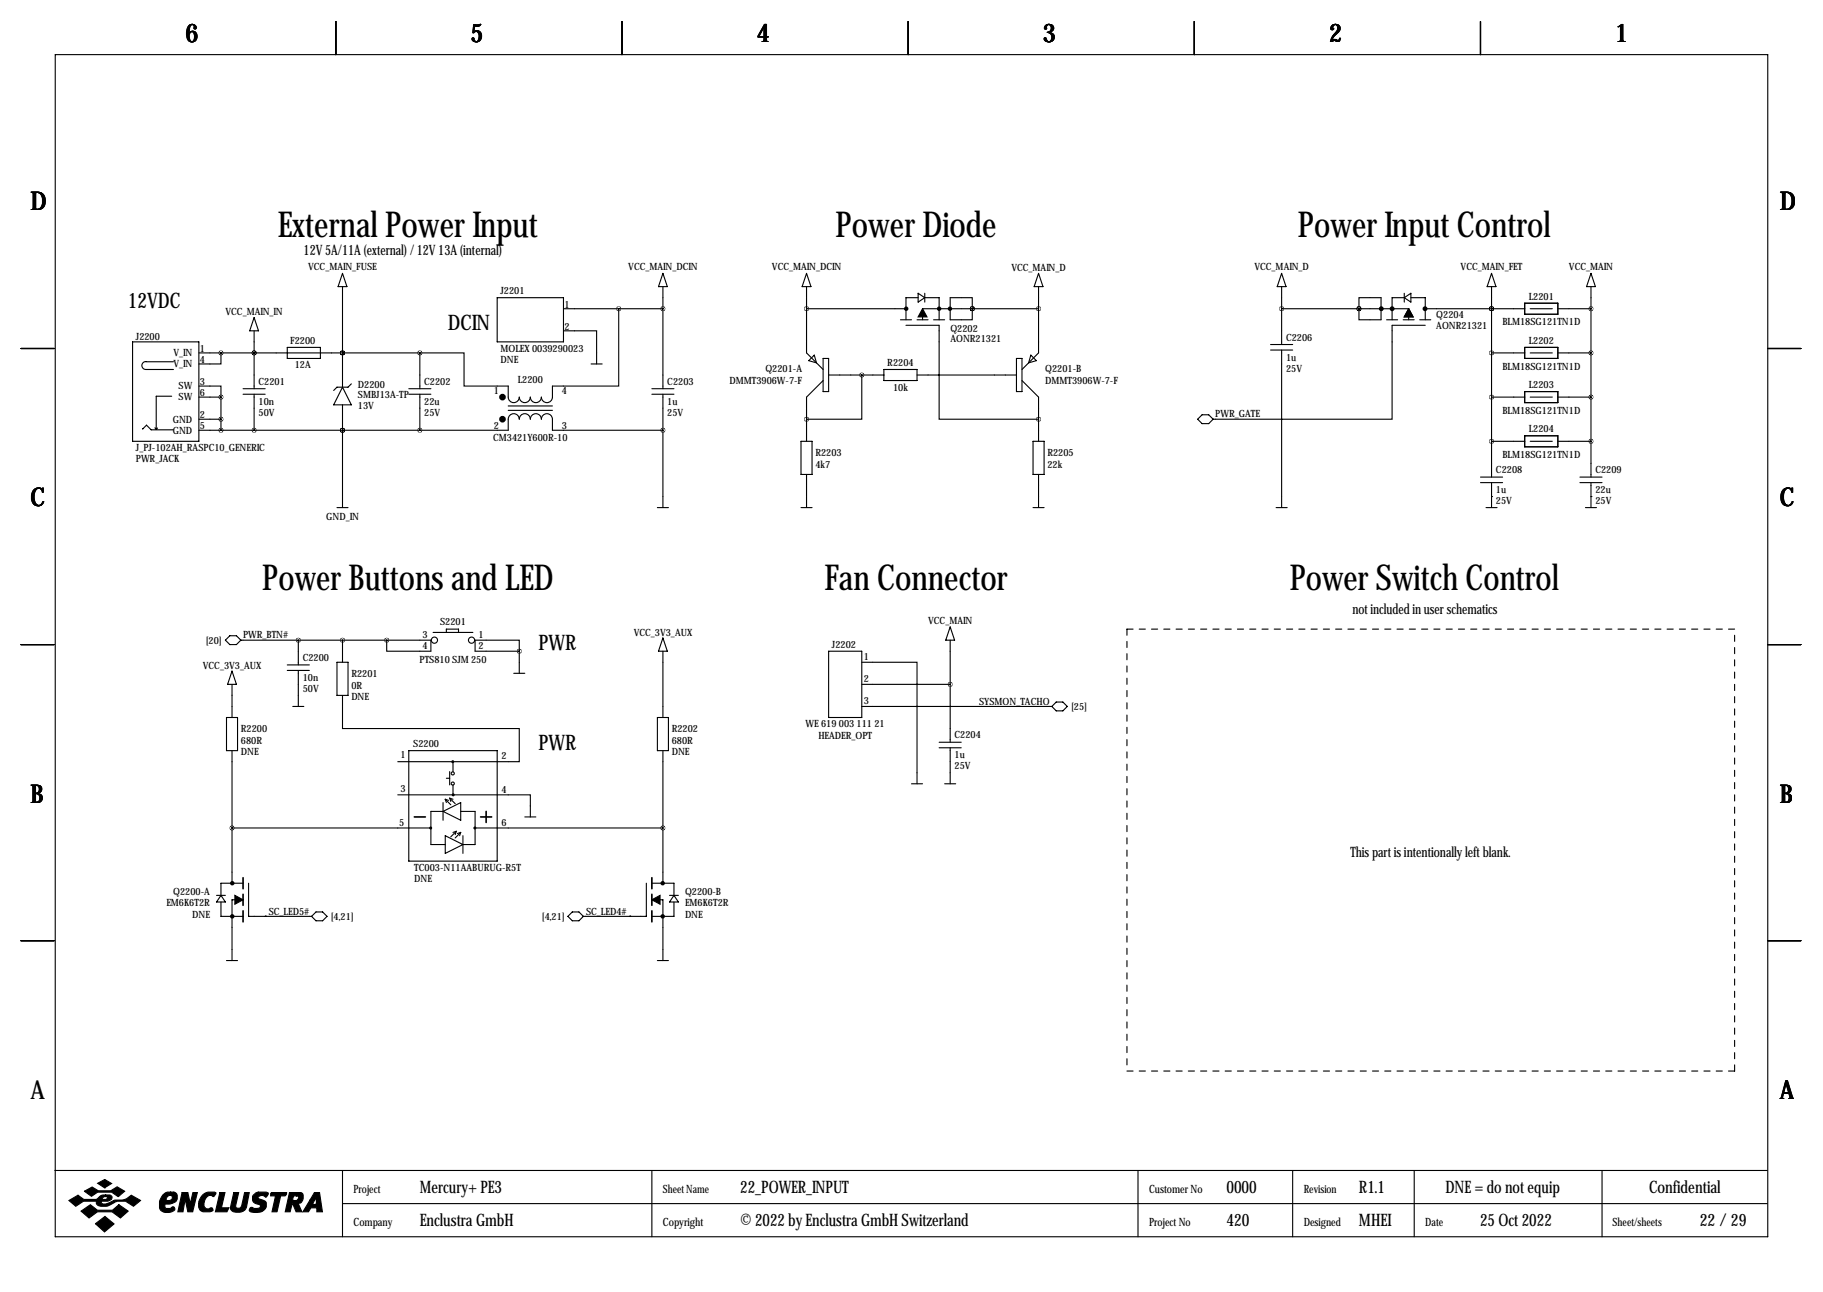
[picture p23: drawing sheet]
<svg xmlns="http://www.w3.org/2000/svg" width="419mm" height="297mm" viewBox="0 0 419 297" stroke-linecap="round" stroke-linejoin="round" font-family="sans-serif">
<defs><g id="words">
<g font-size="8.2">
<text x="63.9" y="54.5">External Power Input</text>
<text x="192.1" y="54.5">Power Diode</text>
<text x="298.4" y="54.5">Power Input Control</text>
<text x="60.3" y="135.7">Power Buttons and LED</text>
<text x="189.5" y="135.7">Fan Connector</text>
<text x="296.5" y="135.7">Power Switch Control</text>
</g>
<g font-size="5.9">
<text x="42.7" y="9.8">6</text>
<text x="108.2" y="9.8">5</text>
<text x="174" y="9.8">4</text>
<text x="239.8" y="9.8">3</text>
<text x="305.6" y="9.8">2</text>
<text x="371.3" y="9.8">1</text>
<text x="7" y="48.4">D</text>
<text x="409.2" y="48.4">D</text>
<text x="7" y="116.4">C</text>
<text x="409.2" y="116.4">C</text>
<text x="7" y="184.5">B</text>
<text x="409.2" y="184.5">B</text>
<text x="7" y="252.6">A</text>
<text x="409.2" y="252.6">A</text>
</g>
<g font-size="4.9">
<text x="29.4" y="70.7">12VDC</text>
<text x="103" y="75.8">DCIN</text>
<text x="123.8" y="149.5">PWR</text>
<text x="123.8" y="172.3">PWR</text>
</g>
<g font-size="4">
<text x="96.5" y="274.2">Mercury+ PE3</text>
<text x="170.2" y="274.2">22_POWER_INPUT</text>
<text x="281.9" y="274.2">0000</text>
<text x="312.4" y="274.2">R1.1</text>
<text x="332.3" y="274.2">DNE = do not equip</text>
<text x="379.1" y="274.2">Confidential</text>
<text x="96.5" y="281.8">Enclustra GmbH</text>
<text x="170.2" y="281.8">© 2022 by Enclustra GmbH Switzerland</text>
<text x="281.9" y="281.8">420</text>
<text x="312.4" y="281.8">MHEI</text>
<text x="340.3" y="281.8">25 Oct 2022</text>
<text x="390.8" y="281.8">22 /29</text>
</g>
<g font-size="3.3">
<text x="69.8" y="58.5">12V 5A/11A (external) / 12V 13A (internal)</text>
<text x="310.9" y="141.1">not included in user schematics</text>
<text x="310.4" y="197">This part is intentionally left blank.</text>
</g>
<g font-size="2.6">
<text x="81.3" y="274.2">Project</text>
<text x="152.4" y="274.2">Sheet Name</text>
<text x="264.2" y="274.2">Customer No</text>
<text x="299.7" y="274.2">Revision</text>
<text x="81.3" y="281.8">Company</text>
<text x="152.4" y="281.8">Copyright</text>
<text x="264.2" y="281.8">Project No</text>
<text x="299.7" y="281.8">Designed</text>
<text x="327.7" y="281.8">Date</text>
<text x="370.7" y="281.8">Sheet/sheets</text>
</g>
<g font-size="2.3">
<text x="70.8" y="62.1">VCC_MAIN_FUSE</text>
<text x="144.4" y="62.1">VCC_MAIN_DCIN</text>
<text x="177.5" y="62.1">VCC_MAIN_DCIN</text>
<text x="232.5" y="62.3">VCC_MAIN_D</text>
<text x="288.4" y="62.1">VCC_MAIN_D</text>
<text x="335.8" y="62.1">VCC_MAIN_FET</text>
<text x="360.7" y="62.1">VCC_MAIN</text>
<text x="115.1" y="67.7">J2201</text>
<text x="129.8" y="70.7">1</text>
<text x="351.4" y="68.9">L2201</text>
<text x="51.8" y="72.5">VCC_MAIN_IN</text>
<text x="129.8" y="75.8">2</text>
<text x="218.5" y="76.4">Q2202</text>
<text x="330.2" y="73">Q2204</text>
<text x="330.2" y="75.6">AONR21321</text>
<text x="345.4" y="74.8">BLM18SG121TN1D</text>
<text x="31.2" y="78.1">J2200</text>
<text x="39.9" y="81.9">V_IN</text>
<text x="46" y="80.9">1</text>
<text x="46" y="83.4">4</text>
<text x="66.7" y="79.1">F2200</text>
<text x="115.1" y="80.9">MOLEX 0039290023</text>
<text x="115.1" y="83.4">DNE</text>
<text x="218.5" y="78.6">AONR21321</text>
<text x="295.7" y="78.3">C2206</text>
<text x="295.7" y="82.9">1u</text>
<text x="351.4" y="79.1">L2202</text>
<text x="39.9" y="84.4">V_IN</text>
<text x="41" y="89.5">SW</text>
<text x="46" y="88.5">3</text>
<text x="59.4" y="88.5">C2201</text>
<text x="67.8" y="84.7">12A</text>
<text x="82.3" y="89.3">D2200</text>
<text x="97.5" y="88.5">C2202</text>
<text x="119" y="88">L2200</text>
<text x="153.4" y="88.5">C2203</text>
<text x="167.7" y="88.3">DMMT3906W-7-F</text>
<text x="176" y="85.5">Q2201-A</text>
<text x="204" y="84.2">R2204</text>
<text x="205.3" y="89.8">10k</text>
<text x="240.3" y="85.5">Q2201-B</text>
<text x="240.3" y="88.3">DMMT3906W-7-F</text>
<text x="295.7" y="85.5">25V</text>
<text x="345.4" y="85">BLM18SG121TN1D</text>
<text x="351.4" y="89.3">L2203</text>
<text x="41" y="92.1">SW</text>
<text x="46" y="91">6</text>
<text x="59.4" y="93.1">10n</text>
<text x="59.4" y="95.6">50V</text>
<text x="82.3" y="91.6">SMBJ13A-TP</text>
<text x="82.3" y="94.1">13V</text>
<text x="97.5" y="93.1">22u</text>
<text x="97.5" y="95.6">25V</text>
<text x="113.5" y="90.5">1</text>
<text x="129.1" y="90.5">4</text>
<text x="153.4" y="93.1">1u</text>
<text x="153.4" y="95.6">25V</text>
<text x="279.4" y="96">PWR_GATE</text>
<text x="345.4" y="95.1">BLM18SG121TN1D</text>
<text x="39.7" y="97.1">GND</text>
<text x="39.7" y="99.7">GND</text>
<text x="46" y="96.1">2</text>
<text x="46" y="98.7">5</text>
<text x="113.4" y="101.5">CM3421Y600R-10</text>
<text x="113.5" y="98.7">2</text>
<text x="129.1" y="98.7">3</text>
<text x="351.4" y="99.4">L2204</text>
<text x="31.2" y="103.8">J_PJ-102AH_RASPC10_GENERIC</text>
<text x="31.2" y="106.3">PWR_JACK</text>
<text x="187.5" y="104.8">R2203</text>
<text x="187.5" y="107.6">4k7</text>
<text x="240.8" y="104.8">R2205</text>
<text x="240.8" y="107.6">22k</text>
<text x="345.4" y="105.3">BLM18SG121TN1D</text>
<text x="343.9" y="108.8">C2208</text>
<text x="343.9" y="113.4">1u</text>
<text x="366.8" y="108.8">C2209</text>
<text x="366.8" y="113.4">22u</text>
<text x="75" y="119.5">GND_IN</text>
<text x="343.9" y="115.9">25V</text>
<text x="366.8" y="115.9">25V</text>
<text x="101.2" y="143.6">S2201</text>
<text x="213.4" y="143.4">VCC_MAIN</text>
<text x="47.3" y="147.9">[20]</text>
<text x="55.9" y="146.8">PWR_BTN#</text>
<text x="97.1" y="146.7">3</text>
<text x="97.1" y="149.2">4</text>
<text x="110" y="146.7">1</text>
<text x="110" y="149.2">2</text>
<text x="145.7" y="146.2">VCC_3V3_AUX</text>
<text x="191.3" y="149">J2202</text>
<text x="46.6" y="153.8">VCC_3V3_AUX</text>
<text x="69.6" y="152">C2200</text>
<text x="80.8" y="155.6">R2201</text>
<text x="96.4" y="152.5">PTS810 SJM 250</text>
<text x="198.6" y="151.8">1</text>
<text x="69.6" y="156.6">10n</text>
<text x="69.6" y="159.1">50V</text>
<text x="80.8" y="158.4">0R</text>
<text x="80.8" y="160.9">DNE</text>
<text x="198.6" y="156.8">2</text>
<text x="198.6" y="161.9">3</text>
<text x="185.2" y="167.3">WE 619 003 111 21</text>
<text x="225.1" y="162">SYSMON_TACHO</text>
<text x="246.2" y="163.2">[25]</text>
<text x="55.4" y="168.3">R2200</text>
<text x="55.4" y="171.1">680R</text>
<text x="55.4" y="173.6">DNE</text>
<text x="95" y="171.8">S2200</text>
<text x="154.4" y="168.3">R2202</text>
<text x="154.4" y="171.1">680R</text>
<text x="154.4" y="173.6">DNE</text>
<text x="188.1" y="169.8">HEADER_OPT</text>
<text x="219.5" y="169.8">C2204</text>
<text x="92" y="174.4">1</text>
<text x="115.3" y="174.6">2</text>
<text x="219.5" y="174.4">1u</text>
<text x="219.5" y="176.9">25V</text>
<text x="92" y="182">3</text>
<text x="115.3" y="182.2">4</text>
<text x="91.8" y="189.9">5</text>
<text x="115.3" y="189.9">6</text>
<text x="95.2" y="200.3">TC003-N11AABURUG-R5T</text>
<text x="95.2" y="202.8">DNE</text>
<text x="38.3" y="208.4">EM6K6T2R</text>
<text x="39.8" y="205.9">Q2200-A</text>
<text x="157.5" y="205.9">Q2200-B</text>
<text x="157.5" y="208.4">EM6K6T2R</text>
<text x="44.2" y="210.9">DNE</text>
<text x="61.8" y="210.3">SC_LED5#</text>
<text x="76" y="211.4">[4,21]</text>
<text x="124.6" y="211.4">[4,21]</text>
<text x="134.7" y="210.3">SC_LED4#</text>
<text x="157.5" y="210.9">DNE</text>
</g>
</g></defs>
<g fill="none" stroke="#000" stroke-width=".25">
<path d="M12.7 12.6h393.7v271.7h-393.7zM77.2 4.9v7.7M143 4.9v7.7M208.8 4.9v7.7M274.6 4.9v7.7M340.4 4.9v7.7M30.5 78.6h15.2v22.9h-15.2zM58.4 73l1 3.1h-2zM58.4 76.1v13.3M66 79.9h7.7v2.5h-7.7zM78.7 65.9v23.1M78.7 62.9l1.1 3h-2.1z"/>
<path d="M114.3 68.4h15.2v10.2h-15.2zM129.5 76.1h7.7v7.6M129.5 71h22.9M142.2 71v17.8h-15.2v2.5a1.27 1.27 0 0 1-1.3 1.3 1.27 1.27 0 0 1-1.2-1.3 1.27 1.27 0 0 1-1.3 1.3 1.27 1.27 0 0 1-1.3-1.3 1.27 1.27 0 0 1-1.2 1.3 1.27 1.27 0 0 1-1.3-1.3 1.27 1.27 0 0 1-1.3 1.3 1.27 1.27 0 0 1-1.3-1.3v-2.5h-10.1v-7.7h-10.2M152.4 65.9v23.5M152.4 62.9l1 3h-2zM185.4 71h22.9M185.4 65.9v15.2l3.8 3.8M185.4 62.9l1 3h-2zM207 73.5h2.5M208.3 74.8h7.6v21.6h22.9M210.8 73.5h2.6"/>
<path d="M211.1 68.4h-2.8v5.1M211.1 67.4l1.5 1-1.5 1.1zM212.6 68.4h3.3v5.1M212.6 67.4v2.1M214.6 73.5h2.6M218.4 68.4h5.1v5.1h-5.1zM223.5 71h.1M238.8 71h-26.7v2.5M238.8 65.9v15.2l-3.9 3.8M238.8 62.9l1 3h-2.1zM292.1 79.2h5.1M294.6 65.9v13.3"/>
<path d="M294.6 71h29.2v2.5M294.6 62.9l1.1 3h-2.1zM312.4 68.4h5.1v5.1h-5.1zM312.4 71h.1M318.8 73.5h2.5M322.6 73.5h2.5M322.8 68.4h-2.8v5.1M322.8 68.4l1.6-1v2.1zM322.8 67.4v2.1M324.4 68.4h3.3v5.1M326.4 73.5h2.5M327.7 74.8h-7.7v21.6h-41.1"/>
<path d="M327.7 71h22.8M342.9 71h.1M342.9 65.9v43.8M342.9 62.9l1 3h-2zM350.5 79.9h7.6v2.5h-7.6zM350.5 69.7h7.6v2.5h-7.6zM351.8 71h5.1M358.1 71h7.7M365.8 65.9v43.8M365.8 62.9l1 3h-2.1zM4.8 80.1h7.6M32.8 98.6l.9-.8 1 1h5.1"/>
<path d="M33.5 83.1a.91 .91 0 0 0-.9 .9 .91 .91 0 0 0 .9 .9h6.4M33.5 83.2h6.4M35.6 98.4l.3 .3M36.2 98.4l-.3 .3M39.5 91.1h-3.6v7.6M45.7 98.9h71.1v-2.5a1.27 1.27 0 0 1 1.3-1.3 1.27 1.27 0 0 1 1.3 1.3 1.27 1.27 0 0 1 1.2-1.3 1.27 1.27 0 0 1 1.3 1.3 1.27 1.27 0 0 1 1.3-1.3 1.27 1.27 0 0 1 1.3 1.3 1.27 1.27 0 0 1 1.2-1.3 1.27 1.27 0 0 1 1.3 1.3v2.5h25.4M45.7 88.8h5.1v2.5M45.7 81.1h50.8M45.7 91.3h5.1M45.7 96.4h5.1M50.8 81.1v2.6h-5.1M50.8 91.3v7.6"/>
<path d="M55.9 89.4h5.1M55.9 90.6h5.1M58.4 81.1h.1M58.4 90.6v8.3M78.7 81.1h.1M78.7 98.9h.1M78.7 93.1v23.6M78.7 89l2.1 4.1h-4.1zM80.8 88.3l-.8 .7h-2.5l-.8 .8M94 89.4h5.1M94 90.6h5.1M96.5 81.1v8.3"/>
<path d="M96.5 90.6v8.3M116.8 94.3h10.2M116.8 93.3h10.2M135.9 83.7h2.5M149.9 89.4h5M149.9 90.6h5M152.4 90.6v26.1M185.9 82.9l1.3-1.3 .5 1.8zM189.2 82.4h1.3v7.6h-1.3zM189.2 87.5l-3.8 3.8v10.2M190.5 86.2h12.7M198.1 86.2v10.2h-12.7"/>
<path d="M203.2 84.9h7.6v2.6h-7.6zM210.8 86.2h22.9M233.7 82.4h1.2v7.6h-1.2zM234.9 87.5l3.9 3.8v10.2M237 81.6l1.3 1.3-1.8 .5zM275.3 96.4l1.1-1h1.5l1 1-1 1h-1.5zM292.1 80.5h5.1M294.6 80.5v36.2M342.9 81.1h7.6M342.9 91.3h7.6M350.5 90h7.6v2.6h-7.6zM351.8 81.1h5.1"/>
<path d="M351.8 91.3h5.1M358.1 81.1h7.7M358.1 91.3h7.7M406.4 80.1h7.6M77.5 116.7h2.5M151.1 116.7h2.6M184.1 101.5h2.6v7.6h-2.6zM184.1 116.7h2.6M185.4 109.1v7.6M237.5 101.5h2.5v7.6h-2.5zM237.5 116.7h2.5M238.8 109.1v7.6"/>
<path d="M293.4 116.7h2.5M340.4 109.7h5M340.4 111h5M341.6 116.7h2.6M342.9 114.2h.1M342.9 111v5.7M342.9 101.5h7.6M350.5 100.2h7.6v2.5h-7.6zM351.8 101.5h5.1M358.1 101.5h7.7M363.2 109.7h5.1M363.2 111h5.1"/>
<path d="M364.5 116.7h2.5M365.8 114.2h.1M365.8 111v5.7M4.8 148.2h7.6M52.8 146.2h1.6l1 1-1 1h-1.6l-1-1zM53.3 154.3l1.1 3h-2.1zM53.3 157.3v7.7M55.4 147.2h43.7v2.5h-10.2v-2.5M66 152.9h5.1M66 154.1h5.1M68.6 147.2v5.7M68.6 154.1v8.3"/>
<path d="M77.5 152.3h2.5v7.6h-2.5zM78.7 159.9v7.6h40.7v7.6h-28M78.7 147.2v5.1M99.6 145.4h9.1M102.6 145.4v-.8h2.8v.8M109.2 147.2h10.2v2.5h-10.2zM118.1 154.8h2.5M119.4 149.7v5.1M152.4 149.7v15.3M152.4 146.7l1 3h-2zM190.5 149.7h7.6v15.3h-7.6zM198.1 152.3h12.7v27.9"/>
<path d="M198.1 157.3h20.3M218.4 147.2v23.4M218.4 144.1l1.1 3.1h-2.1zM406.4 148.2h7.6M52.1 165h2.5v7.6h-2.5zM53.3 172.6v30.5M67.3 162.4h2.5M94 172.6h20.3v25.4h-20.3zM102.6 178.9h.8M103.4 177.4v3.1M104.1 175.1v2.3M151.1 165h2.6v7.6h-2.6z"/>
<path d="M152.4 172.6v30.5M198.1 162.4h43.7M215.9 170.6h5.1M215.9 171.9h5.1M218.4 171.9v8.3M242.8 161.4h1.5l1.1 1-1.1 1h-1.5l-1-1zM53.3 190.4h45.8M91.4 182.7h30.5v5.1M101.9 186.5h-2.8v7.7h3.3M101.9 186.5l4-2v4.1zM101.9 184.5v4.1M102.4 183.8l.2 .7"/>
<path d="M102.4 183.8l1.2 1.2M102.4 183.8l.7 .2M102.4 192.1l4 2.1-4 2zM103.4 183.5l1.2 1.3M103.4 183.5l.7 .3M103.4 183.5l.2 .8M104.1 180.5v2.2M104.9 191.1l-.3 .8M104.9 191.1l-.8 .3M104.9 191.1l-1.3 1.3M105.9 186.5h3.3v7.7h-2.8M105.9 191.4l-.7 .2"/>
<path d="M105.9 191.4l-1.3 1.2M105.9 191.4l-.2 .7M106.4 192.1v4.1M109.2 190.4h43.2M120.6 187.8h2.6M209.5 180.2h2.6M217.2 180.2h2.5M4.8 216.3h7.6M49.8 205.9h2M50.8 207.4v3.3h5.1M50.8 205.9l1 1.5h-2zM55.9 203.1h-5.1v2.8"/>
<path d="M55.9 206.9h-2.6v13.9M57.1 203.1v7.6h14.5M61 210.7h.1M71.6 210.7l1-1h1.6l1 1-1 1h-1.6zM130.6 210.7l1-1h1.5l1 1-1 1h-1.5zM144.8 210.7h.1M148.6 203.1v7.6h-14.5M149.9 206.9h2.5v13.9M149.9 203.1h5v2.8M153.9 205.9h2.1M154.9 207.4v3.3h-5M154.9 205.9l1.1 1.5h-2.1z"/>
<path d="M406.4 216.3h7.6M52.1 220.8h2.5M151.1 220.8h2.6M12.6 269.1h393.7M78.7 269.1v15.2M78.7 276.7h327.6M149.9 269.1v15.2M261.6 269.1v15.2M297.2 269.1v15.2M325.1 269.1v15.2M368.3 269.1v15.2"/>
<circle cx="99.9" cy="147.2" r=".71"/>
<circle cx="108.4" cy="147.2" r=".71"/>
<circle cx="104.1" cy="177.8" r=".36"/>
<circle cx="104.1" cy="180.1" r=".36"/>
</g>
<g fill="#000" stroke="#000" stroke-width=".25">
<path d="M212.1 71l1 1.9h-2zM323.8 71l1.1 1.9h-2.1zM54 205.9l1.9 1-1.9 1zM149.9 206.9l1.8-1v2zM15.8 276l2.1-1.2 1.4 1h2.8l.3-.2a1.77 1.77 0 0 1 1.9-.9v.4l-.6 .2-.2 .5h.9l.3-.6-.4-.1v-.4h.9a.59 .59 0 0 1 .6 .7l-.2 .4-.8 .4h-1.4l-.1 .1 .1 .4a3.2 3.2 0 0 0 2.7-.7l.3-.1a4 4 0 0 0 3.8-1.1l2.1 1.2-1.6 1.3a4 4 0 0 0-5.5-.2 2.66 2.66 0 0 1-2.9-.2l-.1-.7h-3l-1.8 1.1zM19.4 273.9l1.8-1 1.4 .9h2.9l1.4-.9 1.8 1-1.5 1.2-1.5-1h-3.2l-1.5 .9zM22.5 272l1.6-.8 1.6 .9-1.6 1zM18.6 278.4l2.2-1.4 1.6 1.2h3.5l1.4-1.2 2.2 1.4-1.8 1.6-1.9-1.4h-3.4l-1.9 1.4zM37.4 274.7a1.75 1.75 0 0 1 1.8-.6v.7a.82 .82 0 0 0-.8 1.2h.6a.6 .6 0 0 0 .6-.5 .6 .6 0 0 0-.4-.7v-.7h.8l.5 .3a1.61 1.61 0 0 1 0 1.7 1.61 1.61 0 0 1-1.5 .7h-1v.9l.2 .1h.9l.7-.4 .4 .4a1.06 1.06 0 0 1-1.3 1 1.82 1.82 0 0 1-2.2-1.1 3.5 3.5 0 0 1 .7-3zM41.9 274.2h1.3l.5 2.6 .6-2.6h1.1l-1.1 4.4h-1.1l-.6-2.9-.5 2.9h-1.2zM46.7 274.6a2.78 2.78 0 0 1 2.9-.4l-.4 .9a1.32 1.32 0 0 0-2.1 .8l-.2 .8a.98 .98 0 0 0 1.1 1.2 .55 .55 0 0 1 .6-.2 .55 .55 0 0 1 .4 .6l-.7 .3-1.8-.1a1.79 1.79 0 0 1-.8-2.3zM50.5 274.2h1.2l-.8 3.5h1.7l-.4 .9h-2.7z"/>
<path d="M53.7 274.2h1.2l-.7 3.1a.73 .73 0 0 0 .7 .5 .73 .73 0 0 0 .7-.6l.6-3h1.1l-.7 3.4a2.28 2.28 0 0 1-3.6 .4v-.4zM58.3 274.7l.8-.6h2.1l.5 .2v.2l-.6 .7a.96 .96 0 0 0-1-.4 .96 .96 0 0 0-.8 .6l1.7 .8a1.71 1.71 0 0 1-.1 1.8 1.71 1.71 0 0 1-1.7 .8l-1.4-.2a.51 .51 0 0 1-.4-.7 .51 .51 0 0 1 .8-.2l1 .1a.52 .52 0 0 0 .6-.2 .52 .52 0 0 0-.2-.7 1.39 1.39 0 0 1-1.4-.6 1.39 1.39 0 0 1 .1-1.6zM62.2 274.4l.2-.2h3.5l-.1 .4-.3 .3h-1l-.8 3.7h-1.2l.8-3.7h-1.1zM66.5 274.2h1.7v.7h-.7l-.2 1.1h.9l.3-.3a.44 .44 0 0 0 .1-.5 .44 .44 0 0 0-.4-.3v-.7h1l.3 .2 .2 .3v.9a1.03 1.03 0 0 1-1.2 1l.9 2h-1.3l-.8-1.8h-.1l-.5 1.8h-1.1zM72.3 274.2h1.2l.6 4.4h-1.3v-.9h-1.3l-.6 .9h-1.3l1.7-2.7h1l-.4 .8 .2 .2h.4l.2-.2v-1.5l-.4 .7h-1zM21.9 281.3l2.2-1.6 2.1 1.7-2.2 1.8z"/>
</g>
<path d="M259.1 144.6v101.6M398.8 144.6h-139.7M259.1 246.2h139.7M398.8 246.2v-101.6" fill="none" stroke="#000" stroke-width=".25" stroke-dasharray="1.4 1.4"/>
<g fill="none" stroke="#000" stroke-width=".71">
<circle cx="115.5" cy="91.3" r=".41"/>
<circle cx="115.5" cy="96.4" r=".41"/>
</g>
<g fill="none" stroke="#000" stroke-width=".38">
<path d="M95.2 187.8h2.6M110.5 187.8h2.5M111.8 186.5v2.6M55.9 201.8v2.5M55.9 205.6v2.5M55.9 209.4v2.5M149.9 201.8v2.5M149.9 205.6v2.5M149.9 209.4v2.5"/>
<circle cx="104.1" cy="175.1" r=".15"/>
<circle cx="99" cy="190.4" r=".15"/>
<circle cx="104.2" cy="182.7" r=".15"/>
<circle cx="109.2" cy="190.4" r=".15"/>
</g>
<g fill="none" stroke="#000" stroke-width=".51">
<circle cx="208.3" cy="71" r=".25"/>
<circle cx="215.9" cy="71" r=".25"/>
<circle cx="218.4" cy="71" r=".25"/>
<circle cx="317.6" cy="71" r=".3"/>
<circle cx="320" cy="71" r=".3"/>
<circle cx="327.6" cy="71" r=".3"/>
<circle cx="53.4" cy="203.1" r=".25"/>
<circle cx="53.4" cy="210.7" r=".25"/>
<circle cx="152.3" cy="203.1" r=".25"/>
<circle cx="152.3" cy="210.7" r=".25"/>
</g>
<path d="M96.5 81.1a.05 .05 0 0 0 .1 0 .05 .05 0 0 0-.1 0zM96.5 98.9a.05 .05 0 0 0 .1 0 .05 .05 0 0 0-.1 0zM78.7 98.9a.05 .05 0 0 0 .1 0 .05 .05 0 0 0-.1 0zM365.7 71a.05 .05 0 0 0 .1 0 .05 .05 0 0 0-.1 0zM294.6 71a.05 .05 0 0 0 .1 0 .05 .05 0 0 0-.1 0zM78.7 81.1a.05 .05 0 0 0 .1 0 .05 .05 0 0 0-.1 0zM78.7 81.1a.05 .05 0 0 0 .1 0 .05 .05 0 0 0-.1 0zM218.4 157.3a.05 .05 0 0 0 .1 0 .05 .05 0 0 0-.1 0zM312.4 71a.05 .05 0 0 0 .1 0 .05 .05 0 0 0-.1 0zM312.4 71a.05 .05 0 0 0 .1 0 .05 .05 0 0 0-.1 0zM185.4 96.4a.05 .05 0 0 0 .1 0 .05 .05 0 0 0-.1 0zM238.7 71a.05 .05 0 0 0 .1 0 .05 .05 0 0 0-.1 0zM223.5 71a.05 .05 0 0 0 .1 0 .05 .05 0 0 0-.1 0zM223.5 71a.05 .05 0 0 0 .1 0 .05 .05 0 0 0-.1 0zM185.4 71a.05 .05 0 0 0 .1 0 .05 .05 0 0 0-.1 0zM238.7 96.4a.05 .05 0 0 0 .1 0 .05 .05 0 0 0-.1 0zM198.1 86.2a.05 .05 0 0 0 .1 0 .05 .05 0 0 0-.1 0zM58.4 81.1a.05 .05 0 0 0 .1 0 .05 .05 0 0 0-.1 0zM119.3 149.7a.05 .05 0 0 0 .1 0 .05 .05 0 0 0-.1 0zM53.3 190.4a.05 .05 0 0 0 .1 0 .05 .05 0 0 0-.1 0zM68.5 147.2a.05 .05 0 0 0 .1 0 .05 .05 0 0 0-.1 0zM78.7 147.2a.05 .05 0 0 0 .1 0 .05 .05 0 0 0-.1 0zM142.2 71a.05 .05 0 0 0 .1 0 .05 .05 0 0 0-.1 0zM58.4 81.1a.05 .05 0 0 0 .1 0 .05 .05 0 0 0-.1 0zM58.4 98.9a.05 .05 0 0 0 .1 0 .05 .05 0 0 0-.1 0zM78.7 98.9a.05 .05 0 0 0 .1 0 .05 .05 0 0 0-.1 0zM365.7 81.1a.05 .05 0 0 0 .1 0 .05 .05 0 0 0-.1 0zM365.7 91.3a.05 .05 0 0 0 .1 0 .05 .05 0 0 0-.1 0zM365.7 101.5a.05 .05 0 0 0 .1 0 .05 .05 0 0 0-.1 0z" fill="#000" stroke="#000" stroke-width="1"/>
<use href="#words"/>
</svg>
